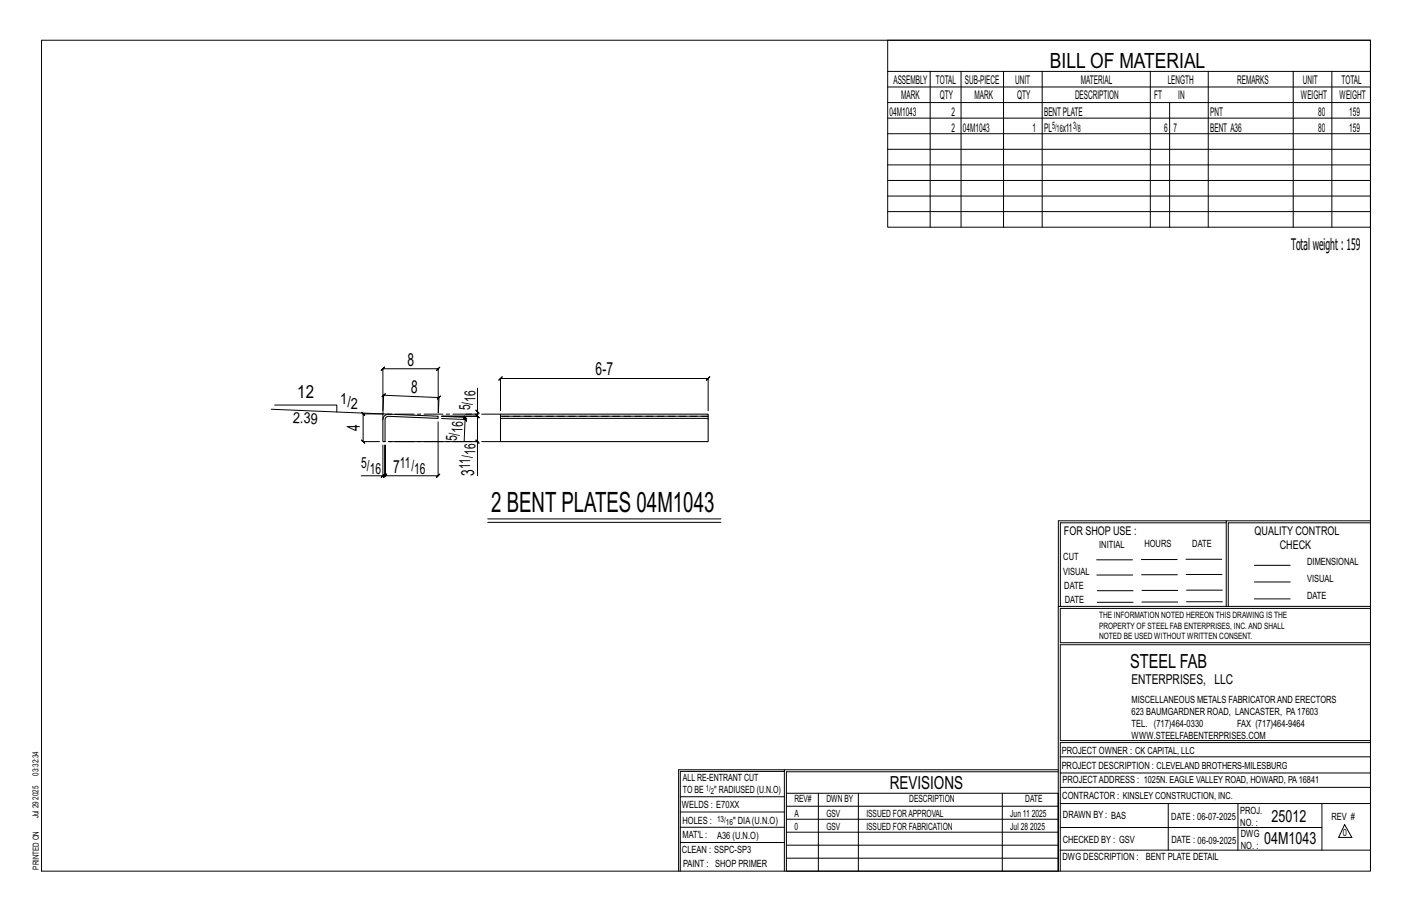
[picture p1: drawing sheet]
<svg xmlns="http://www.w3.org/2000/svg" width="432mm" height="279mm" viewBox="0 0 432 279" stroke-linecap="round" stroke-linejoin="round" font-family="sans-serif">
<defs><g id="words">
<text font-size="8.6" x="150.2" y="156.7">2 BENT PLATES 04M1043</text>
<text font-size="6.4" x="321.1" y="20.7">BILL OF MATERIAL</text>
<text font-size="5.9" x="345.6" y="204.1">STEEL FAB</text>
<g font-size="5.5">
<text x="124.6" y="111.7">8</text>
<text x="182.1" y="114.7">6-7</text>
<text x="90.9" y="121.8">12</text>
<text x="125.6" y="120.2" transform="rotate(2 125.6 120.2)">8</text>
<text x="110.1" y="131.8" transform="rotate(-90 110.1 131.8)">4</text>
<text x="120.3" y="144.5">7</text>
<text x="145" y="145.4" transform="rotate(-90 145 145.4)">3</text>
<text x="272.2" y="241.1">REVISIONS</text>
</g>
<g font-size="5.1">
<text x="388.9" y="251.3">25012</text>
<text x="386.6" y="258.1">04M1043</text>
</g>
<text font-size="4.9" x="394.8" y="76.4">Totalweight : 159</text>
<g font-size="4.7">
<text x="104.1" y="123.5">1/</text>
<text x="107.3" y="125.2">2</text>
<text x="143.8" y="125.5" transform="rotate(-90 143.8 125.5)">5/</text>
<text x="145.4" y="122.9" transform="rotate(-90 145.4 122.9)">16</text>
<text x="89.5" y="129.2" transform="rotate(2 89.5 129.2)">2.39</text>
<text x="139.7" y="134.9" transform="rotate(-88 139.7 134.9)">5/</text>
<text x="141.5" y="132.3" transform="rotate(-88 141.5 132.3)">16</text>
<text x="110.5" y="143.2">5/</text>
<text x="122.3" y="143.2">11/</text>
<text x="143.8" y="143.4" transform="rotate(-90 143.8 143.4)">11/</text>
<text x="145.4" y="139" transform="rotate(-90 145.4 139)">16</text>
<text x="113.1" y="144.9">16</text>
<text x="126.7" y="144.9">16</text>
</g>
<text font-size="4.2" x="346" y="209.1">ENTERPRISES, LLC</text>
<g font-size="3.7">
<text x="273.2" y="25.6">ASSEMBLY</text>
<text x="286.2" y="25.6">TOTAL</text>
<text x="295.1" y="25.6">SUB-PIECE</text>
<text x="310.4" y="25.6">UNIT</text>
<text x="330.5" y="25.6">MATERIAL</text>
<text x="357.1" y="25.6">LENGTH</text>
<text x="378.3" y="25.6">REMARKS</text>
<text x="398.4" y="25.6">UNIT</text>
<text x="410.2" y="25.6">TOTAL</text>
<text x="272.1" y="35.5">04M1043</text>
<text x="275.6" y="30.4">MARK</text>
<text x="287.4" y="30.4">QTY</text>
<text x="290.9" y="35.5">2</text>
<text x="298" y="30.4">MARK</text>
<text x="311" y="30.4">QTY</text>
<text x="319.3" y="35.5">BENTPLATE</text>
<text x="328.7" y="30.4">DESCRIPTION</text>
<text x="353" y="30.4">FT</text>
<text x="360.3" y="30.4">IN</text>
<text x="370.1" y="35.5">PNT</text>
<text x="397.8" y="30.4">WEIGHT</text>
<text x="403.2" y="35.5">80</text>
<text x="409.6" y="30.4">WEIGHT</text>
<text x="412.6" y="35.5">159</text>
<text x="290.9" y="40.2">2</text>
<text x="294.5" y="40.2">04M1043</text>
<text x="315.8" y="40.2">1</text>
<text x="319.3" y="40.2">PL</text>
<text x="325" y="40.2">x11</text>
<text x="356" y="40.2">6</text>
<text x="358.9" y="40.2">7</text>
<text x="370.1" y="40.2">BENT A36</text>
<text x="403.2" y="40.2">80</text>
<text x="412.6" y="40.2">159</text>
<text x="325.3" y="163.4">FOR SHOP USE :</text>
<text x="383.7" y="163.4">QUALITY CONTROL</text>
<text x="391.4" y="167.8">CHECK</text>
</g>
<g font-size="3.1">
<text x="321.7" y="39.4">5/</text>
<text x="323.1" y="40.5">16</text>
<text x="328.2" y="39.4">3/</text>
<text x="329.6" y="40.5">8</text>
<text x="336.2" y="167.4">INITIAL</text>
<text x="350" y="167.1">HOURS</text>
<text x="364.6" y="167.2">DATE</text>
<text x="325.2" y="171.3">CUT</text>
<text x="399.8" y="172.8">DIMENSIONAL</text>
<text x="325.1" y="175.8">VISUAL</text>
<text x="399.8" y="177.9">VISUAL</text>
<text x="325.5" y="180">DATE</text>
<text x="325.7" y="184.4">DATE</text>
<text x="399.8" y="183.1">DATE</text>
<text x="346" y="215">MISCELLANEOUS METALS FABRICATORAND ERECTORS</text>
<text x="346" y="218.6">623 BAUMGARDNER ROAD, LANCASTER, PA17603</text>
<text x="346" y="225.8">WWW.STEELFABENTERPRISES.COM</text>
<text x="346" y="222.2">TEL. (717)464-0330</text>
<text x="378.3" y="222.2">FAX (717)464-9464</text>
<text x="324.7" y="230.5">PROJECT OWNER : CK CAPITAL, LLC</text>
<text x="208.8" y="238.8">ALL RE-ENTRANT CUT</text>
<text x="324.7" y="235.1">PROJECT DESCRIPTION : CLEVELAND BROTHERS-MILESBURG</text>
<text x="324.9" y="239.5">PROJECTADDRESS : 1025N. EAGLE VALLEY ROAD, HOWARD, PA16841</text>
<text x="208.8" y="242.5">TO BE</text>
<text x="218.4" y="242.5">&quot; RADIUSED (U.N.O)</text>
<text x="242.9" y="245.3">REV#</text>
<text x="252.7" y="245.3">DWN BY</text>
<text x="278.1" y="245.3">DESCRIPTION</text>
<text x="313.5" y="245.3">DATE</text>
<text x="324.9" y="244.2">CONTRACTOR : KINSLEY CONSTRUCTION, INC.</text>
<text x="208.5" y="247">WELDS : E70XX</text>
<text x="208.7" y="251.7">HOLES :</text>
<text x="224.2" y="251.8">&quot; DIA(U.N.O)</text>
<text x="242.9" y="249.9">A</text>
<text x="252.7" y="249.9">GSV</text>
<text x="264.9" y="249.9">ISSUED FORAPPROVAL</text>
<text x="309" y="249.9">Jun 11</text>
<text x="315.5" y="249.9">2025</text>
<text x="325.1" y="250">DRAWN BY : BAS</text>
<text x="358.2" y="250.5">DATE : 06-07-2025</text>
<text x="379.3" y="248.9">PROJ.</text>
<text x="407.2" y="250.5">REV #</text>
<text x="208.7" y="256.3">MAT'L :</text>
<text x="219.3" y="256.4">A36 (U.N.O)</text>
<text x="242.9" y="253.8">0</text>
<text x="252.7" y="253.8">GSV</text>
<text x="264.9" y="253.8">ISSUED FOR FABRICATION</text>
<text x="309" y="253.8">Jul 28</text>
<text x="315" y="253.8">2025</text>
<text x="325" y="257.6">CHECKED BY : GSV</text>
<text x="358.3" y="257.7">DATE : 06-09-2025</text>
<text x="379.3" y="252.5">NO. :</text>
<text x="379.5" y="255.9">DWG</text>
<text x="410.6" y="255.5">0</text>
<text x="208.6" y="260.7">CLEAN : SSPC-SP3</text>
<text x="324.9" y="262.9">DWG DESCRIPTION :</text>
<text x="350.4" y="263">BENT PLATE DETAIL</text>
<text x="379.5" y="259.5">NO. :</text>
<text x="208.9" y="265">PAINT : SHOP PRIMER</text>
</g>
<g font-size="2.7">
<text x="336.1" y="189">THE INFORMATION NOTED HEREON THIS DRAWING IS THE</text>
<text x="336.1" y="195.4">NOTED BE USED WITHOUT WRITTEN CONSENT.</text>
<text x="336.1" y="192.2">PROPERTY OF STEEL FAB ENTERPRISES, INC.AND SHALL</text>
</g>
<g font-size="2.6">
<text x="215.9" y="241.8">1/</text>
<text x="217.4" y="242.7">2</text>
<text x="219.3" y="251.1">13/</text>
<text x="222" y="252.1">16</text>
</g>
<g font-size="2.5">
<text x="11.7" y="237.1" transform="rotate(-90 11.7 237.1)">03:32:34</text>
<text x="11.8" y="244.4" transform="rotate(-90 11.8 244.4)">2025</text>
<text x="11.8" y="250.1" transform="rotate(-90 11.8 250.1)">Jul 29</text>
<text x="11.9" y="265.8" transform="rotate(-90 11.9 265.8)">PRINTED ON</text>
</g>
</g></defs>
<g fill="none" stroke="#000" stroke-width=".31">
<path d="M12.7 12.3h406.4v254h-406.4zM271.5 12.3h147.6v57.2h-147.6zM271.5 21.8h147.6M271.5 26.6h147.6M271.5 31.4h147.6M271.5 36.1h147.6M284.5 21.8v47.7M293.9 21.8v47.7M306.9 21.8v47.7M318.7 21.8v47.7M351.8 21.8v47.7M357.7 31.4v38.1"/>
<path d="M369.5 21.8v47.7M395.5 21.8v47.7M407.3 21.8v47.7M271.5 40.9h147.6M271.5 45.6h147.6M271.5 50.4h147.6M271.5 55.2h147.6M271.5 59.9h147.6M271.5 64.7h147.6M146 118.6v8h-3.5M82.9 125.1l34.2 1.4M84 123.8h19v2.1"/>
<path d="M117.1 125.5v-12.8l-.5 .5 1-1-.5 .5h16.9l-.5 .5 1-1-.5 .5 .1 13.5 .1-4.7 .6-.4-1.1 .9 .5-.5-16.9-.7 .5-.5-1 1 .5-.5-.2 5.7M117.1 126.5h-6.1l-.5-.5 1 1-.5-.5v8.5l-.5-.5 1 1-.5-.5h5M117.1 136.1v9.3h-6.6M118.8 135h27.2v10.4M134 129v16.4l.5-.5-1 1 .5-.5h-16.2l.5-.5-1 1 .5-.5v-9.3v9.3l.5-.5-1 1 .5-.5h-.7M135 127.9l7.2 .3-.3 6.8M135.1 127.3l7.2 .3-.5-.5 .9 1-.4-.5-.1 .6M141.7 127.7l1 1.1zM145.5 125.4l1 1zM145.5 134.5l1 1zM146 125.9v1.3l-.5-.5 1 1-.5-.5h-10.9h10.9l-.5-.5 1 1-.5-.5v7.8M153.1 125.5v-9.8l-.5 .5 1-1-.5 .5h63.5l-.5 .5 1-1-.5 .5v9.8"/>
<path d="M116.6 145.9l1-1zM149.2 158.6h71.3M149.2 159.7h71.3M375 159.8h-50.7v25.6M375 159.2h-51.3l-.1 107.1M419.1 159.2h-44.1v26.2M419.1 159.8h-43.5v25.6M335.4 171.1h10.9M335.4 175.8h11M349 171h11M349.1 175.7h11M362.7 171h10.9"/>
<path d="M362.7 175.6h11M383.6 172.8h11M383.6 177.9h11M323.7 185.4h95.4M335.5 184.1h11M335.5 180.6h11M349.2 184h11M349.2 180.5h11M362.9 180.4h10.9M362.9 184h10.9M383.6 183.1h11M419.1 186h-94.9v10.5h94.9"/>
<path d="M419.1 197.1h-94.9v29.3h94.9v.6h-94.9v39.3M239.9 235.8h-31.9v30.5M239.9 235.3h-32.4v31M323.6 235.3h-83.7v31M323.6 235.9h-83.1v6.6M324.2 236.3h94.9M324.2 231.4h94.9M208 252.9h31.9M208 257.5h31.9M208 243.6h31.9M208 248.2h31.9M240.5 242.5h83.1v23.8h-83.1z"/>
<path d="M240.5 258.4h83.1M240.5 254.4h83.1M240.5 250.4h83.1M240.5 246.5h83.1M250.3 242.5v23.8M262.5 242.5v23.8M306.5 242.5v23.8M324.2 253h80.1M324.2 245.6h94.9M324.2 259.9h94.9M324.2 240.7h94.9M357.3 245.6v14.3"/>
<path d="M378.6 245.6v14.3M404.3 245.6v14.3M411.2 252.1l2.2 3.9h-4zM240.5 262.3h83.1"/>
</g>
<path d="M117.6 127.1l1.3-.5 15.1 .6v.7l-15.7-.5-.5 .9v6.7h-.7v-6.7zM153.1 127.2h63.5v.7h-63.5zM153.1 127.2v-.6h63.5v.6M153.1 127.9v7.1h63.5v-7.1" fill="none" stroke="#000" stroke-width=".32"/>
<path d="M216.6 127.3h-63.5" fill="none" stroke="#000" stroke-width=".31" stroke-dasharray="2 1.4"/>
<path d="M117.1 128.3v-1.8l1.8 .1M153.1 135h-35.3M153.1 126.6h-34.2" fill="none" stroke="#000" stroke-width=".31" stroke-dasharray="5.8 1 1 1"/>
<use href="#words"/>
</svg>
